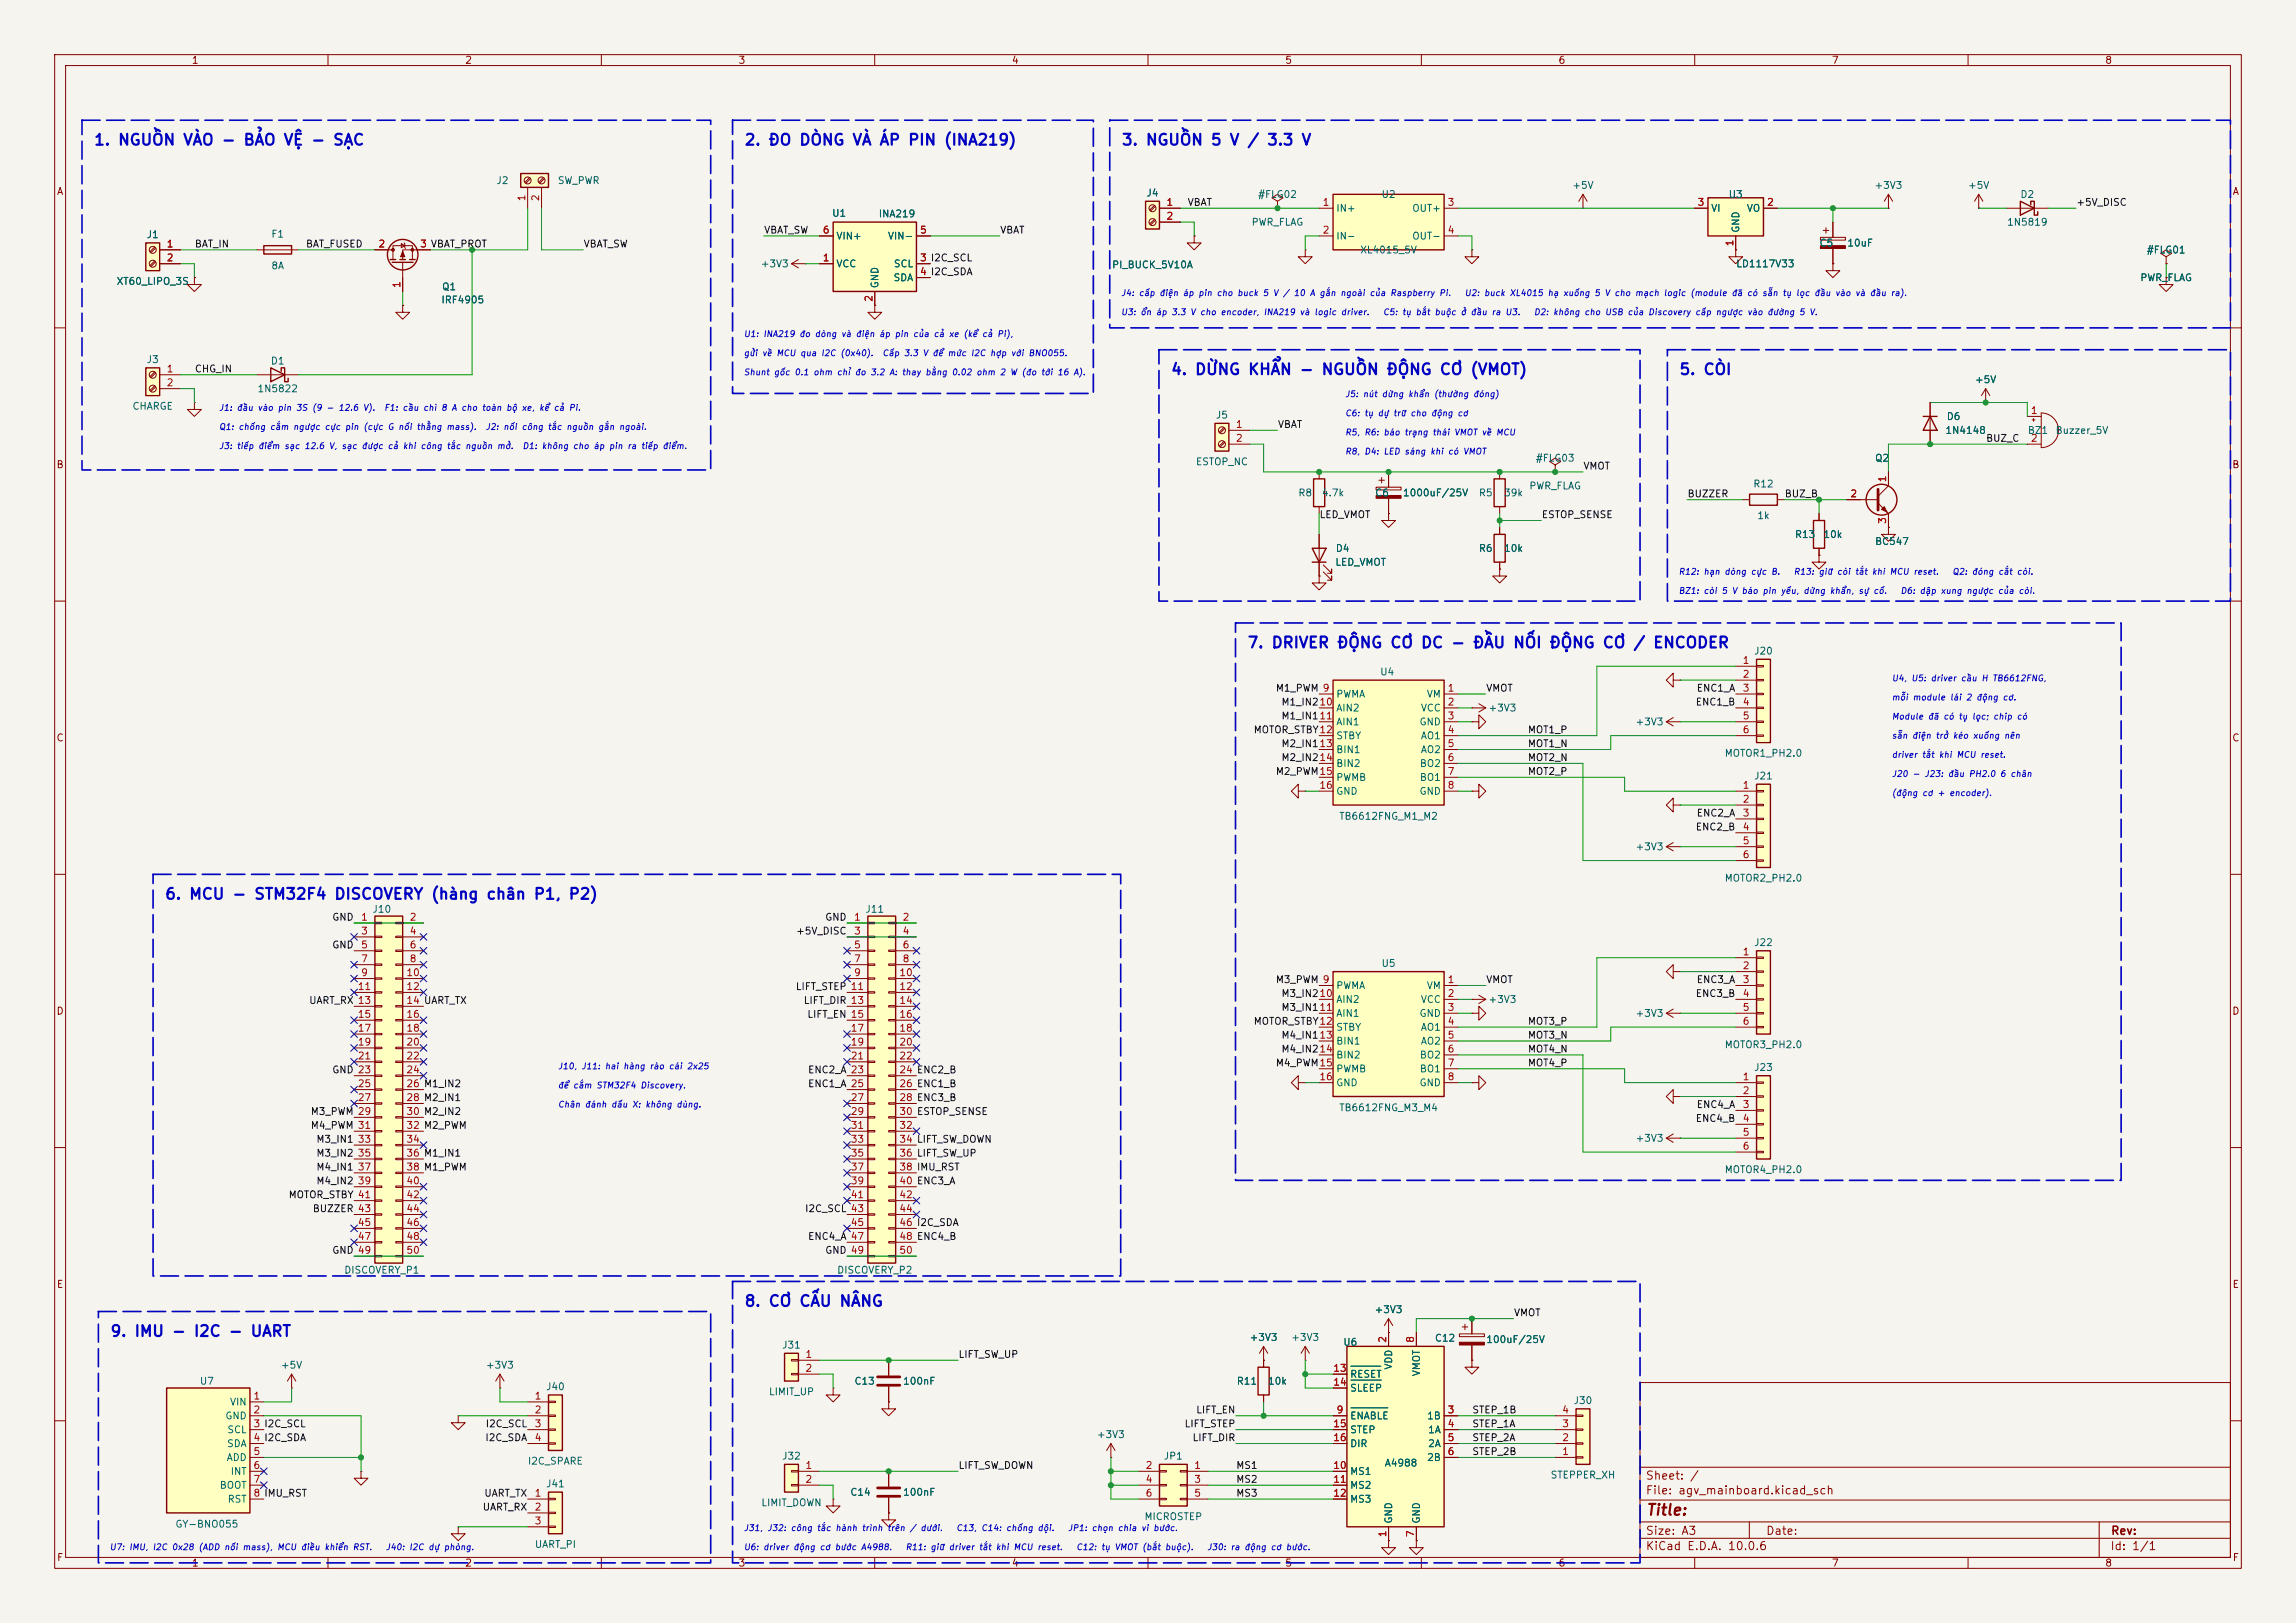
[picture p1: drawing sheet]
<svg xmlns="http://www.w3.org/2000/svg" width="420mm" height="297mm" viewBox="0 0 420 297" stroke-linecap="round" stroke-linejoin="round" font-family="sans-serif">
<defs><g id="words">
<g font-size="2" fill="#0000c2">
<text x="17.1" y="27.1">1. NGUỒN VÀO - BẢO VỆ - SẠC</text>
<text x="136.1" y="27.1">2. ĐO DÒNG VÀ ÁP PIN (INA219)</text>
<text x="205.1" y="27.1">3. NGUỒN 5 V / 3.3 V</text>
<text x="214.1" y="69.1">4. DỪNG KHẨN - NGUỒN ĐỘNG CƠ (VMOT)</text>
<text x="307.1" y="69.1">5. CÒI</text>
<text x="228.1" y="119.1">7. DRIVER ĐỘNG CƠ DC - ĐẦU NỐI ĐỘNG CƠ / ENCODER</text>
<text x="30.1" y="165.1">6. MCU - STM32F4 DISCOVERY (hàng chân P1, P2)</text>
<text x="136.1" y="239.6">8. CƠ CẤU NÂNG</text>
<text x="20.1" y="245.1">9. IMU - I2C - UART</text>
</g>
<text font-size="2" fill="#840000" x="301" y="277.8">Title:</text>
<g font-size="1.5" fill="#840000">
<text x="300.9" y="273.8">File: agv_mainboard.kicad_sch</text>
<text x="300.9" y="271.1">Sheet: /</text>
<text x="300.9" y="281.2">Size: A3</text>
<text x="322.9" y="281.2">Date:</text>
<text x="386" y="281.2">Rev:</text>
<text x="300.9" y="284">KiCad E.D.A. 10.0.6</text>
<text x="385.9" y="284">Id: 1/1</text>
</g>
<g font-size="1.3" fill="#840000">
<text x="35" y="12">1</text>
<text x="85" y="12">2</text>
<text x="135" y="12">3</text>
<text x="185" y="12">4</text>
<text x="235" y="12">5</text>
<text x="285" y="12">6</text>
<text x="335" y="12">7</text>
<text x="385" y="12">8</text>
<text x="10.3" y="36">A</text>
<text x="408.3" y="36">A</text>
<text x="10.2" y="86">B</text>
<text x="408.2" y="86">B</text>
<text x="10.2" y="136">C</text>
<text x="408.2" y="136">C</text>
<text x="10.2" y="186">D</text>
<text x="408.2" y="186">D</text>
<text x="10.3" y="236">E</text>
<text x="408.3" y="236">E</text>
<text x="10.3" y="286">F</text>
<text x="35" y="287">1</text>
<text x="85" y="287">2</text>
<text x="135" y="287">3</text>
<text x="185" y="287">4</text>
<text x="235" y="287">5</text>
<text x="285" y="287">6</text>
<text x="335" y="287">7</text>
<text x="385" y="287">8</text>
<text x="408.3" y="286">F</text>
</g>
<g font-size="1.3" fill="#006464">
<text x="90.7" y="34">J2</text>
<text x="101.9" y="34">SW_PWR</text>
<text x="287.5" y="34.9">+5V</text>
<text x="342.8" y="34.9">+3V3</text>
<text x="359.9" y="34.9">+5V</text>
<text x="152.1" y="40">U1</text>
<text x="160.6" y="40.1">INA219</text>
<text x="209.6" y="36.3">J4</text>
<text x="228.8" y="41.6">PWR_FLAG</text>
<text x="230" y="36.5">#FLG02</text>
<text x="244.3" y="39.1">IN+</text>
<text x="252.6" y="36.5">U2</text>
<text x="258.2" y="39.1">OUT+</text>
<text x="312.9" y="39.1">VI</text>
<text x="316.1" y="36.5">U3</text>
<text x="319.4" y="39.1">VO</text>
<text x="367" y="41.6">1N5819</text>
<text x="369.5" y="36.5">D2</text>
<text x="26.7" y="43.9">J1</text>
<text x="49.5" y="43.8">F1</text>
<text x="152.9" y="44.1">VIN+</text>
<text x="162.3" y="44.1">VIN-</text>
<text x="244.3" y="44.1">IN-</text>
<text x="248.7" y="46.7">XL4015_5V</text>
<text x="258.2" y="44.1">OUT-</text>
<text x="318.5" y="42.7" transform="rotate(-90 318.5 42.7)">GND</text>
<text x="332.7" y="45.4">C5</text>
<text x="337.8" y="45.4">10uF</text>
<text x="392.6" y="46.7">#FLG01</text>
<text x="21.2" y="52.4">XT60_LIPO_3S</text>
<text x="49.5" y="49.6">8A</text>
<text x="80.8" y="53.4">Q1</text>
<text x="139.1" y="49.2">+3V3</text>
<text x="152.9" y="49.2">VCC</text>
<text x="161" y="52.9" transform="rotate(-90 161 52.9)">GND</text>
<text x="163.3" y="51.8">SDA</text>
<text x="163.4" y="49.2">SCL</text>
<text x="203.3" y="49.4">PI_BUCK_5V10A</text>
<text x="317.5" y="49.2">LD1117V33</text>
<text x="391.4" y="51.8">PWR_FLAG</text>
<text x="80.6" y="55.8">IRF4905</text>
<text x="26.7" y="66.7">J3</text>
<text x="49.4" y="67">D1</text>
<text x="361.2" y="70.4">+5V</text>
<text x="24.1" y="75.3">CHARGE</text>
<text x="47" y="72.1">1N5822</text>
<text x="222.3" y="76.9">J5</text>
<text x="356" y="77.2">D6</text>
<text x="355.7" y="79.7">1N4148</text>
<text x="370.8" y="79.7">BZ1</text>
<text x="375.9" y="79.7">Buzzer_5V</text>
<text x="218.6" y="85.4">ESTOP_NC</text>
<text x="279.6" y="89.9">PWR_FLAG</text>
<text x="280.8" y="84.8">#FLG03</text>
<text x="320.6" y="89.5">R12</text>
<text x="342.9" y="84.8">Q2</text>
<text x="237.4" y="91.1">R8</text>
<text x="241.7" y="91.1">4.7k</text>
<text x="251.4" y="91.1">C6</text>
<text x="256.5" y="91.1">1000uF/25V</text>
<text x="270.4" y="91.1">R5</text>
<text x="275" y="91.1">39k</text>
<text x="321.3" y="95.3">1k</text>
<text x="244.2" y="101.3">D4</text>
<text x="270.4" y="101.3">R6</text>
<text x="275" y="101.3">10k</text>
<text x="328.2" y="98.8">R13</text>
<text x="333.4" y="98.8">10k</text>
<text x="342.9" y="100">BC547</text>
<text x="244.1" y="103.8">LED_VMOT</text>
<text x="252.3" y="123.9">U4</text>
<text x="320.8" y="120.1">J20</text>
<text x="244.3" y="128">PWMA</text>
<text x="244.3" y="130.5">AIN2</text>
<text x="259.8" y="130.5">VCC</text>
<text x="260.9" y="128">VM</text>
<text x="272.2" y="130.5">+3V3</text>
<text x="244.3" y="133">AIN1</text>
<text x="244.3" y="135.6">STBY</text>
<text x="259.6" y="133">GND</text>
<text x="259.8" y="135.6">AO1</text>
<text x="299.1" y="133">+3V3</text>
<text x="244.3" y="138.1">BIN1</text>
<text x="244.3" y="140.7">BIN2</text>
<text x="244.3" y="143.2">PWMB</text>
<text x="259.6" y="140.7">BO2</text>
<text x="259.6" y="143.2">BO1</text>
<text x="259.8" y="138.1">AO2</text>
<text x="315.4" y="138.8">MOTOR1_PH2.0</text>
<text x="320.8" y="142.9">J21</text>
<text x="244.3" y="145.7">GND</text>
<text x="259.6" y="145.7">GND</text>
<text x="244.9" y="150.3">TB6612FNG_M1_M2</text>
<text x="299.1" y="155.9">+3V3</text>
<text x="315.4" y="161.6">MOTOR2_PH2.0</text>
<text x="68" y="167.3">J10</text>
<text x="158.2" y="167.3">J11</text>
<text x="320.8" y="173.4">J22</text>
<text x="252.6" y="177.2">U5</text>
<text x="244.3" y="181.3">PWMA</text>
<text x="244.3" y="183.8">AIN2</text>
<text x="259.8" y="183.8">VCC</text>
<text x="260.9" y="181.3">VM</text>
<text x="272.2" y="183.8">+3V3</text>
<text x="244.3" y="186.4">AIN1</text>
<text x="244.3" y="188.9">STBY</text>
<text x="244.3" y="191.5">BIN1</text>
<text x="259.6" y="186.4">GND</text>
<text x="259.8" y="188.9">AO1</text>
<text x="259.8" y="191.5">AO2</text>
<text x="299.1" y="186.4">+3V3</text>
<text x="244.3" y="194">BIN2</text>
<text x="244.3" y="196.5">PWMB</text>
<text x="259.6" y="194">BO2</text>
<text x="259.6" y="196.5">BO1</text>
<text x="315.4" y="192.1">MOTOR3_PH2.0</text>
<text x="320.8" y="196.3">J23</text>
<text x="244.3" y="199.1">GND</text>
<text x="244.9" y="203.7">TB6612FNG_M3_M4</text>
<text x="259.6" y="199.1">GND</text>
<text x="299.1" y="209.2">+3V3</text>
<text x="315.4" y="215">MOTOR4_PH2.0</text>
<text x="62.9" y="233.4">DISCOVERY_P1</text>
<text x="153" y="233.4">DISCOVERY_P2</text>
<text x="228.5" y="245.7">+3V3</text>
<text x="236.1" y="245.7">+3V3</text>
<text x="251.3" y="240.6">+3V3</text>
<text x="262.4" y="245.8">C12</text>
<text x="51.3" y="250.8">+5V</text>
<text x="88.8" y="250.8">+3V3</text>
<text x="143" y="247.1">J31</text>
<text x="245.6" y="246.6">U6</text>
<text x="255" y="250.7" transform="rotate(-90 255 250.7)">VDD</text>
<text x="260" y="252" transform="rotate(-90 260 252)">VMOT</text>
<text x="271.8" y="246.1">100uF/25V</text>
<text x="36.4" y="253.7">U7</text>
<text x="42" y="257.5">VIN</text>
<text x="99.8" y="254.7">J40</text>
<text x="140.5" y="255.6">LIMIT_UP</text>
<text x="156.2" y="253.7">C13</text>
<text x="165.1" y="253.7">100nF</text>
<text x="226.1" y="253.7">R11</text>
<text x="231.8" y="253.7">10k</text>
<text x="246.9" y="252.4">RESET</text>
<text x="246.9" y="255">SLEEP</text>
<text x="287.7" y="257.2">J30</text>
<text x="41.1" y="260">GND</text>
<text x="41.5" y="262.6">SCL</text>
<text x="200.5" y="263.5">+3V3</text>
<text x="246.9" y="260">ENABLE</text>
<text x="246.9" y="262.6">STEP</text>
<text x="260.9" y="260">1B</text>
<text x="261.1" y="262.6">1A</text>
<text x="41.4" y="267.7">ADD</text>
<text x="41.4" y="265.1">SDA</text>
<text x="96.5" y="268.3">I2C_SPARE</text>
<text x="143" y="267.4">J32</text>
<text x="212.8" y="267.4">JP1</text>
<text x="246.9" y="265.1">DIR</text>
<text x="253.2" y="268.7">A4988</text>
<text x="260.9" y="267.7">2B</text>
<text x="261.1" y="265.1">2A</text>
<text x="40.1" y="272.7">BOOT</text>
<text x="41.5" y="275.3">RST</text>
<text x="42.1" y="270.2">INT</text>
<text x="99.8" y="272.5">J41</text>
<text x="139.1" y="275.9">LIMIT_DOWN</text>
<text x="155.4" y="274">C14</text>
<text x="165.1" y="274">100nF</text>
<text x="246.9" y="270.2">MS1</text>
<text x="246.9" y="272.7">MS2</text>
<text x="246.9" y="275.3">MS3</text>
<text x="283.5" y="270.9">STEPPER_XH</text>
<text x="32" y="279.9">GY-BNO055</text>
<text x="209.2" y="278.5">MICROSTEP</text>
<text x="255" y="278.9" transform="rotate(-90 255 278.9)">GND</text>
<text x="260" y="278.9" transform="rotate(-90 260 278.9)">GND</text>
<text x="97.7" y="283.6">UART_PI</text>
</g>
<g font-size="1.3" fill="#a90000">
<text x="96.4" y="36.9" transform="rotate(-90 96.4 36.9)">1</text>
<text x="98.9" y="36.9" transform="rotate(-90 98.9 36.9)">2</text>
<text x="213.3" y="38">1</text>
<text x="213.3" y="40.5">2</text>
<text x="241.8" y="38">1</text>
<text x="264.7" y="38">3</text>
<text x="310.4" y="38">3</text>
<text x="323.1" y="38">2</text>
<text x="30.4" y="45.6">1</text>
<text x="69.1" y="45.6">2</text>
<text x="76.7" y="45.6">3 VBAT_PROT</text>
<text x="76.7" y="45.6">3</text>
<text x="150.4" y="43">6</text>
<text x="168.2" y="43">5</text>
<text x="241.8" y="43">2</text>
<text x="264.7" y="43">4</text>
<text x="317.4" y="45.2" transform="rotate(-90 317.4 45.2)">1</text>
<text x="30.4" y="48.1">2</text>
<text x="73.5" y="52.8" transform="rotate(-90 73.5 52.8)">1</text>
<text x="150.4" y="48.1">1</text>
<text x="168.2" y="48.1">3 I2C_SCL</text>
<text x="168.2" y="50.7">4 I2C_SDA</text>
<text x="168.2" y="48.1">3</text>
<text x="168.2" y="50.7">4</text>
<text x="159.9" y="55.3" transform="rotate(-90 159.9 55.3)">2</text>
<text x="30.4" y="68.4">1</text>
<text x="30.4" y="71">2</text>
<text x="371.4" y="76.1">1</text>
<text x="226" y="78.6">1</text>
<text x="226" y="81.1">2</text>
<text x="371.4" y="81.1">2</text>
<text x="345.3" y="88.4" transform="rotate(-90 345.3 88.4)">1</text>
<text x="338.4" y="91.3">2</text>
<text x="345.3" y="96" transform="rotate(-90 345.3 96)">3</text>
<text x="318.7" y="121.8">1</text>
<text x="318.7" y="124.3">2</text>
<text x="264.7" y="126.9">1</text>
<text x="264.7" y="129.4">2</text>
<text x="264.7" y="131.9">3</text>
<text x="318.7" y="126.9">3</text>
<text x="318.7" y="129.4">4</text>
<text x="318.7" y="131.9">5</text>
<text x="264.7" y="134.5">4</text>
<text x="264.7" y="137">5</text>
<text x="318.7" y="134.5">6</text>
<text x="264.7" y="139.6">6</text>
<text x="264.7" y="142.1">7</text>
<text x="241.2" y="144.6">16</text>
<text x="264.7" y="144.6">8</text>
<text x="318.7" y="144.6">1</text>
<text x="318.7" y="147.2">2</text>
<text x="318.7" y="149.7">3</text>
<text x="318.7" y="152.3">4</text>
<text x="318.7" y="154.8">5</text>
<text x="318.7" y="157.3">6</text>
<text x="65.9" y="168.8">1</text>
<text x="65.9" y="171.3">3</text>
<text x="65.9" y="173.9">5</text>
<text x="74.8" y="168.8">2</text>
<text x="74.8" y="171.3">4</text>
<text x="74.8" y="173.9">6</text>
<text x="156.1" y="168.8">1</text>
<text x="156.1" y="171.3">3</text>
<text x="156.1" y="173.9">5</text>
<text x="165" y="168.8">2</text>
<text x="165" y="171.3">4</text>
<text x="165" y="173.9">6</text>
<text x="65.9" y="176.4">7</text>
<text x="65.9" y="178.9">9</text>
<text x="74.2" y="178.9">10</text>
<text x="74.8" y="176.4">8</text>
<text x="156.1" y="176.4">7</text>
<text x="156.1" y="178.9">9</text>
<text x="164.4" y="178.9">10</text>
<text x="165" y="176.4">8</text>
<text x="318.7" y="175.1">1</text>
<text x="318.7" y="177.7">2</text>
<text x="65.3" y="181.5">11</text>
<text x="74.2" y="181.5">12</text>
<text x="74.2" y="184">14 UART_TX</text>
<text x="164.4" y="181.5">12</text>
<text x="164.4" y="184">14</text>
<text x="264.7" y="180.2">1</text>
<text x="264.7" y="182.7">2</text>
<text x="264.7" y="185.3">3</text>
<text x="318.7" y="180.2">3</text>
<text x="318.7" y="182.7">4</text>
<text x="318.7" y="185.3">5</text>
<text x="65.3" y="186.6">15</text>
<text x="65.3" y="189.1">17</text>
<text x="65.3" y="191.6">19</text>
<text x="74.2" y="186.6">16</text>
<text x="74.2" y="189.1">18</text>
<text x="74.2" y="191.6">20</text>
<text x="155.5" y="189.1">17</text>
<text x="155.5" y="191.6">19</text>
<text x="164.4" y="186.6">16</text>
<text x="164.4" y="189.1">18</text>
<text x="164.4" y="191.6">20</text>
<text x="264.7" y="187.8">4</text>
<text x="264.7" y="190.4">5</text>
<text x="318.7" y="187.8">6</text>
<text x="65.3" y="194.2">21</text>
<text x="74.2" y="194.2">22</text>
<text x="74.2" y="196.7">24</text>
<text x="155.5" y="194.2">21</text>
<text x="164.4" y="194.2">22</text>
<text x="164.4" y="196.7">24 ENC2_B</text>
<text x="241.2" y="198">16</text>
<text x="264.7" y="192.9">6</text>
<text x="264.7" y="195.4">7</text>
<text x="264.7" y="198">8</text>
<text x="318.7" y="198">1</text>
<text x="65.3" y="199.3">25</text>
<text x="65.3" y="201.8">27</text>
<text x="74.2" y="199.3">26 M1_IN2</text>
<text x="74.2" y="201.8">28 M2_IN1</text>
<text x="155.5" y="201.8">27</text>
<text x="164.4" y="199.3">26 ENC1_B</text>
<text x="164.4" y="201.8">28 ENC3_B</text>
<text x="318.7" y="200.5">2</text>
<text x="318.7" y="203.1">3</text>
<text x="65.3" y="209.4">33</text>
<text x="74.2" y="204.3">30 M2_IN2</text>
<text x="74.2" y="206.9">32 M2_PWM</text>
<text x="74.2" y="209.4">34</text>
<text x="155.5" y="204.3">29</text>
<text x="155.5" y="206.9">31</text>
<text x="155.5" y="209.4">33</text>
<text x="164.4" y="204.3">30 ESTOP_SENSE</text>
<text x="164.4" y="206.9">32</text>
<text x="164.4" y="209.4">34 LIFT_SW_DOWN</text>
<text x="318.7" y="205.6">4</text>
<text x="318.7" y="208.1">5</text>
<text x="65.3" y="212">35</text>
<text x="65.3" y="214.5">37</text>
<text x="74.2" y="212">36 M1_IN1</text>
<text x="74.2" y="214.5">38 M1_PWM</text>
<text x="155.5" y="212">35</text>
<text x="155.5" y="214.5">37</text>
<text x="164.4" y="212">36 LIFT_SW_UP</text>
<text x="164.4" y="214.5">38 IMU_RST</text>
<text x="318.7" y="210.7">6</text>
<text x="65.3" y="217">39</text>
<text x="74.2" y="217">40</text>
<text x="74.2" y="219.6">42</text>
<text x="155.5" y="217">39</text>
<text x="155.5" y="219.6">41</text>
<text x="164.4" y="217">40 ENC3_A</text>
<text x="164.4" y="219.6">42</text>
<text x="65.3" y="224.7">45</text>
<text x="65.3" y="227.2">47</text>
<text x="74.2" y="222.1">44</text>
<text x="74.2" y="224.7">46</text>
<text x="74.2" y="227.2">48</text>
<text x="155.5" y="224.7">45</text>
<text x="164.4" y="222.1">44</text>
<text x="164.4" y="224.7">46 I2C_SDA</text>
<text x="164.4" y="227.2">48 ENC4_B</text>
<text x="74.2" y="229.7">50</text>
<text x="164.4" y="229.7">50</text>
<text x="253.9" y="245.8" transform="rotate(-90 253.9 245.8)">2</text>
<text x="258.9" y="245.8" transform="rotate(-90 258.9 245.8)">8</text>
<text x="147.2" y="248.8">1</text>
<text x="147.2" y="251.3">2</text>
<text x="243.8" y="251.3">13</text>
<text x="46.3" y="256.4">1</text>
<text x="97.7" y="256.4">1</text>
<text x="243.8" y="253.9">14</text>
<text x="46.3" y="258.9">2</text>
<text x="46.3" y="261.5">3 I2C_SCL</text>
<text x="97.7" y="258.9">2</text>
<text x="97.7" y="261.5">3</text>
<text x="243.8" y="261.5">15</text>
<text x="244.4" y="258.9">9</text>
<text x="264.7" y="258.9">3</text>
<text x="264.7" y="261.5">4</text>
<text x="285.7" y="261.5">3</text>
<text x="285.7" y="258.9">4</text>
<text x="46.3" y="264">4 I2C_SDA</text>
<text x="46.3" y="266.6">5</text>
<text x="46.3" y="269.1">6</text>
<text x="97.7" y="264">4</text>
<text x="147.2" y="269.1">1</text>
<text x="209.5" y="269.1">2</text>
<text x="218.3" y="269.1">1</text>
<text x="243.8" y="269.1">10</text>
<text x="243.8" y="264">16</text>
<text x="264.7" y="264">5</text>
<text x="264.7" y="266.6">6</text>
<text x="285.7" y="266.6">1</text>
<text x="285.7" y="264">2</text>
<text x="46.3" y="271.6">7</text>
<text x="46.3" y="274.2">8 IMU_RST</text>
<text x="97.7" y="274.2">1</text>
<text x="147.2" y="271.6">2</text>
<text x="209.5" y="271.6">4</text>
<text x="209.5" y="274.2">6</text>
<text x="218.3" y="271.6">3</text>
<text x="218.3" y="274.2">5</text>
<text x="243.8" y="271.6">11</text>
<text x="243.8" y="274.2">12</text>
<text x="97.7" y="276.7">2</text>
<text x="97.7" y="279.3">3</text>
<text x="253.9" y="281.4" transform="rotate(-90 253.9 281.4)">1</text>
<text x="258.9" y="281.4" transform="rotate(-90 258.9 281.4)">7</text>
</g>
<g font-size="1.3" fill="#0f0f0f">
<text x="217.1" y="38">VBAT</text>
<text x="379.7" y="38">+5V_DISC</text>
<text x="35.5" y="45.6">BAT_IN</text>
<text x="55.9" y="45.6">BAT_FUSED</text>
<text x="106.7" y="45.6">VBAT_SW</text>
<text x="139.7" y="43.1">VBAT_SW</text>
<text x="182.9" y="43.1">VBAT</text>
<text x="35.5" y="68.5">CHG_IN</text>
<text x="233.7" y="78.6">VBAT</text>
<text x="363.2" y="81.2">BUZ_C</text>
<text x="289.5" y="86.2">VMOT</text>
<text x="241.3" y="95.1">LED_VMOT</text>
<text x="281.9" y="95.1">ESTOP_SENSE</text>
<text x="308.6" y="91.3">BUZZER</text>
<text x="326.4" y="91.3">BUZ_B</text>
<text x="233.3" y="126.9">M1_PWM 9</text>
<text x="234.3" y="129.4">M1_IN210</text>
<text x="234.3" y="132">M1_IN111</text>
<text x="271.8" y="126.9">VMOT</text>
<text x="310.1" y="129.4">ENC1_B</text>
<text x="310.3" y="126.9">ENC1_A</text>
<text x="229.2" y="134.5">MOTOR_STBY12</text>
<text x="234.3" y="137">M2_IN113</text>
<text x="279.4" y="134.5">MOT1_P</text>
<text x="279.4" y="137">MOT1_N</text>
<text x="233.3" y="142.1">M2_PWM15</text>
<text x="234.3" y="139.6">M2_IN214</text>
<text x="279.4" y="139.6">MOT2_N</text>
<text x="279.4" y="142.1">MOT2_P</text>
<text x="310.3" y="149.7">ENC2_A</text>
<text x="310.1" y="152.3">ENC2_B</text>
<text x="60.7" y="173.9">GND</text>
<text x="60.7" y="168.8">GND</text>
<text x="145.5" y="171.3">+5V_DISC</text>
<text x="150.8" y="168.8">GND</text>
<text x="56.4" y="184">UART_RX 13</text>
<text x="145.5" y="181.5">LIFT_STEP 11</text>
<text x="146.9" y="184">LIFT_DIR 13</text>
<text x="233.3" y="180.2">M3_PWM 9</text>
<text x="234.3" y="185.3">M3_IN111</text>
<text x="234.3" y="182.8">M3_IN210</text>
<text x="271.8" y="180.2">VMOT</text>
<text x="310.1" y="182.8">ENC3_B</text>
<text x="310.3" y="180.2">ENC3_A</text>
<text x="147.6" y="186.6">LIFT_EN 15</text>
<text x="229.2" y="187.8">MOTOR_STBY12</text>
<text x="234.3" y="190.4">M4_IN113</text>
<text x="279.4" y="190.4">MOT3_N</text>
<text x="279.4" y="187.8">MOT3_P</text>
<text x="60.7" y="196.7">GND 23</text>
<text x="147.7" y="196.7">ENC2_A 23</text>
<text x="233.3" y="195.5">M4_PWM15</text>
<text x="234.3" y="192.9">M4_IN214</text>
<text x="279.4" y="195.5">MOT4_P</text>
<text x="279.4" y="192.9">MOT4_N</text>
<text x="147.7" y="199.3">ENC1_A 25</text>
<text x="310.3" y="203.1">ENC4_A</text>
<text x="56.7" y="206.9">M4_PWM 31</text>
<text x="56.7" y="204.3">M3_PWM 29</text>
<text x="57.8" y="209.4">M3_IN1</text>
<text x="310.1" y="205.6">ENC4_B</text>
<text x="57.8" y="214.5">M4_IN1</text>
<text x="57.8" y="212">M3_IN2</text>
<text x="52.7" y="219.6">MOTOR_STBY 41</text>
<text x="57.8" y="217">M4_IN2</text>
<text x="57.1" y="222.1">BUZZER 43</text>
<text x="147.2" y="222.1">I2C_SCL 43</text>
<text x="147.7" y="227.2">ENC4_A 47</text>
<text x="60.7" y="229.7">GND 49</text>
<text x="150.8" y="229.7">GND 49</text>
<text x="276.8" y="241.2">VMOT</text>
<text x="175.2" y="248.8">LIFT_SW_UP</text>
<text x="88.7" y="261.5">I2C_SCL</text>
<text x="216.6" y="261.5">LIFT_STEP</text>
<text x="218.7" y="259">LIFT_EN</text>
<text x="269.2" y="261.5">STEP_1A</text>
<text x="269.2" y="259">STEP_1B</text>
<text x="88.7" y="264">I2C_SDA</text>
<text x="175.2" y="269.1">LIFT_SW_DOWN</text>
<text x="218" y="264">LIFT_DIR</text>
<text x="226" y="269.1">MS1</text>
<text x="269.2" y="266.6">STEP_2B</text>
<text x="269.2" y="264">STEP_2A</text>
<text x="88.5" y="274.2">UART_TX</text>
<text x="226" y="274.2">MS3</text>
<text x="226" y="271.7">MS2</text>
<text x="88.2" y="276.7">UART_RX</text>
</g>
<g font-size="1.1" fill="#0000c2">
<text x="204.9" y="57.9">U3: ổn áp 3.3 V cho encoder,</text>
<text x="204.9" y="54.4">J4: cấp điện áp pin cho buck 5 V / 10 A gắn ngoài của Raspberry Pi.</text>
<text x="231" y="57.9">INA219 và logic driver.</text>
<text x="252.9" y="57.9">C5: tụ bắt buộc ở đầu ra U3.</text>
<text x="267.8" y="54.4">U2: buck XL4015 hạ xuống 5 V cho mạch logic (module đã có sẵn tụ lọc đầu vào và đầu ra).</text>
<text x="280.5" y="57.9">D2: không cho USB của Discovery cấp ngược vào đường 5 V.</text>
<text x="135.9" y="61.9">U1: INA219 đo dòng và điện áp pin của cả xe (kể cả Pi),</text>
<text x="135.9" y="65.4">gửi về MCU qua I2C (0x40).</text>
<text x="161.3" y="65.4">Cấp 3.3 V để mức I2C hợp với BNO055.</text>
<text x="135.9" y="68.9">Shunt gốc 0.1 ohm chỉ đo 3.2 A: thay bằng 0.02 ohm 2 W (đo tới 16 A).</text>
<text x="39.9" y="75.4">J1: đầu vào pin 3S (9 - 12.6 V).</text>
<text x="70.2" y="75.4">F1: cầu chì 8 A cho toàn bộ xe,</text>
<text x="98.5" y="75.4">kể cả Pi.</text>
<text x="245.9" y="76.4">C6: tụ dự trữ cho động cơ</text>
<text x="245.9" y="72.9">J5: nút dừng khẩn (thường đóng)</text>
<text x="39.9" y="78.9">Q1: chống cắm ngược cực pin (cực G nối thẳng mass).</text>
<text x="39.9" y="82.4">J3: tiếp điểm sạc 12.6 V,</text>
<text x="62.4" y="82.4">sạc được cả khi công tắc nguồn mở.</text>
<text x="88.7" y="78.9">J2: nối công tắc nguồn gắn ngoài.</text>
<text x="95.5" y="82.4">D1: không cho áp pin ra tiếp điểm.</text>
<text x="245.9" y="83.4">R8,</text>
<text x="245.9" y="79.9">R5,</text>
<text x="249.5" y="83.4">D4: LED sáng khi có VMOT</text>
<text x="249.5" y="79.9">R6: báo trạng thái VMOT về MCU</text>
<text x="306.9" y="105.4">R12: hạn dòng cực B.</text>
<text x="328" y="105.4">R13: giữ còi tắt khi MCU reset.</text>
<text x="357" y="105.4">Q2: đóng cắt còi.</text>
<text x="306.9" y="108.9">BZ1: còi 5 V báo pin yếu,</text>
<text x="329.8" y="108.9">dừng khẩn,</text>
<text x="339.8" y="108.9">sự cố.</text>
<text x="347.5" y="108.9">D6: dập xung ngược của còi.</text>
<text x="345.9" y="124.9">U4,</text>
<text x="349.5" y="124.9">U5: driver cầu H TB6612FNG,</text>
<text x="345.9" y="131.9">Module đã có tụ lọc; chip có</text>
<text x="345.9" y="128.4">mỗi module lái 2 động cơ.</text>
<text x="345.9" y="135.4">sẵn điện trở kéo xuống nên</text>
<text x="345.9" y="138.9">driver tắt khi MCU reset.</text>
<text x="345.9" y="142.4">J20 - J23: đầu PH2.0 6 chân</text>
<text x="345.9" y="145.9">(động cơ + encoder).</text>
<text x="101.9" y="195.9">J10,</text>
<text x="106.2" y="195.9">J11: hai hàng rào cái 2x25</text>
<text x="101.9" y="199.4">để cắm STM32F4 Discovery.</text>
<text x="101.9" y="202.9">Chân đánh dấu X: không dùng.</text>
<text x="135.9" y="280.4">J31,</text>
<text x="140.2" y="280.4">J32: công tắc hành trình trên / dưới.</text>
<text x="174.8" y="280.4">C13,</text>
<text x="179.4" y="280.4">C14: chống dội.</text>
<text x="195.2" y="280.4">JP1: chọn chia vi bước.</text>
<text x="19.9" y="283.9">U7: IMU,</text>
<text x="27.8" y="283.9">I2C 0x28 (ADD nối mass),</text>
<text x="50.6" y="283.9">MCU điều khiển RST.</text>
<text x="70.4" y="283.9">J40: I2C dự phòng.</text>
<text x="135.9" y="283.9">U6: driver động cơ bước A4988.</text>
<text x="165.5" y="283.9">R11: giữ driver tắt khi MCU reset.</text>
<text x="196.8" y="283.9">C12: tụ VMOT (bắt buộc).</text>
<text x="220.7" y="283.9">J30: ra động cơ bước.</text>
</g>
</g></defs>
<path d="M0 0h420v297h-420z" fill="#f5f4ef" stroke="#f5f4ef" stroke-width=".18"/>
<g fill="none" stroke="#840000" stroke-width=".18">
<path d="M10 10h400v277h-400zM12 12h396v273h-396zM60 10v2M110 10v2M160 10v2M210 10v2M260 10v2M310 10v2M360 10v2M35.6 50.8v1.3h1.2l-1.2 1.2-1.3-1.2h1.3M35.6 50.8h.1M10 60h2"/>
<path d="M35.6 73.7v1.2h1.2l-1.2 1.3-1.3-1.3h1.3M35.6 73.7h.1M408 60h2M10 110h2M408 110h2M10 160h2M269.2 144.8h1.3v-1.3l1.3 1.3-1.3 1.3v-1.3M269.2 144.8h.1M408 160h2M10 210h2M408 210h2M300 253h108v32h-108z"/>
<path d="M10 260h2M300 278.5h108M300 274.5h108M300 268.5h108M320 278.5v3M384 278.5v6.5M408 260h2M60 285v2M110 285v2M160 285v2M210 285v2M260 285v2"/>
<path d="M300 281.5h108M310 285v2M360 285v2"/>
</g>
<path d="M321.3 120.7h2.5v15.2h-2.5z" fill="#ffffc2"/>
<path d="M369.6 36.8l2.5 1.3-2.5 1.3zM371.5 37.5v-.7h.6v2.6h.6v-.7M321.3 120.7h2.5v15.2h-2.5z" fill="none" stroke="#840000" stroke-width=".25"/>
<g fill="none" stroke="#840000" stroke-width=".18">
<path d="M289.6 38.1h.1M289.6 35.6l-.8 1.2M289.6 35.6l.7 1.2M289.6 35.6v2.5M345.4 38.1h.1M345.4 35.6l-.7 1.2M345.4 35.6l.8 1.2M345.4 35.6v2.5M361.9 38.1h.1M361.9 35.6l-.7 1.2M361.9 35.6l.8 1.2M361.9 35.6v2.5"/>
<path d="M367 38.1h7.6M396.2 50.8v1.3h1.3l-1.3 1.2-1.2-1.2h1.2M396.2 50.8h.1M306.1 124.5v-1.3l-1.3 1.3 1.3 1.2v-1.2h1.2M307.3 124.5h.1M317.5 121.9h3.8M317.5 124.5h3.8M317.5 127h3.8M317.5 129.5h3.8M317.5 132.1h3.8M317.5 134.6h3.8M321.3 121.8h1.3v.2h-1.3z"/>
<path d="M321.3 124.3h1.3v.3h-1.3zM321.3 126.9h1.3v.2h-1.3zM321.3 129.4h1.3v.3h-1.3zM321.3 132h1.3v.2h-1.3zM321.3 134.5h1.3v.2h-1.3z"/>
</g>
<path d="M312.4 36.2h10.2v7h-10.2z" fill="#ffffc2"/>
<path d="M312.4 36.2h10.2v7h-10.2zM49.5 67.3l2.6 1.3-2.6 1.3zM51.4 67.9v-.6h.7v2.6h.6v-.7" fill="none" stroke="#840000" stroke-width=".25"/>
<path d="M309.9 38.1h2.5M322.6 38.1h2.5M317.5 45.7v1.3h1.3l-1.3 1.3-1.3-1.3h1.3M317.5 45.7h.1M317.5 43.2v2.5M335.3 48.3v1.2h1.2l-1.2 1.3-1.3-1.3h1.3M335.3 48.3h.1M47 68.6h7.6M304.8 132.1l1.3 .7M304.8 132.1h2.5M306.1 131.3l-1.3 .8M307.3 132.1h.1" fill="none" stroke="#840000" stroke-width=".18"/>
<path d="M321.3 196.9h2.5v15.2h-2.5z" fill="#ffffc2"/>
<path d="M321.3 196.9h2.5v15.2h-2.5z" fill="none" stroke="#840000" stroke-width=".25"/>
<path d="M317.5 198.1h3.8M321.3 198h1.3v.2h-1.3zM317.5 200.7h3.8M317.5 203.2h3.8M317.5 205.7h3.8M317.5 208.3h3.8M317.5 210.8h3.8M321.3 200.5h1.3v.3h-1.3zM321.3 203.1h1.3v.2h-1.3zM321.3 205.6h1.3v.3h-1.3zM321.3 208.2h1.3v.2h-1.3zM321.3 210.7h1.3v.2h-1.3z" fill="none" stroke="#840000" stroke-width=".18"/>
<path d="M26.7 67.3h2.5v5.1h-2.5z" fill="#ffffc2"/>
<path d="M26.7 67.3h2.5v5.1h-2.5z" fill="none" stroke="#840000" stroke-width=".25"/>
<g fill="none" stroke="#840000" stroke-width=".18">
<path d="M28.3 68.1l-.9 .8M28.3 70.6l-.9 .9M28.5 68.2l-.9 .9M28.5 70.8l-.9 .8M29.2 68.6h3.8M29.2 71.1h3.8M363.2 73.7h.1M363.2 71.1l-.7 1.3M363.2 71.1l.8 1.3M363.2 71.1v2.6M370.8 76.2h2.6M371.7 76.8h.5"/>
<path d="M372 76.6v.5M373.4 75.6a3.2 3.2 0 0 1 3.1 3.1 3.2 3.2 0 0 1-3.1 3.2zM345.4 96.5v1.3h1.3l-1.3 1.3-1.2-1.3h1.2M345.4 96.5h.1M370.8 81.3h2.6"/>
<circle cx="27.9" cy="71.1" r=".63"/>
<circle cx="27.9" cy="68.6" r=".63"/>
</g>
<path d="M158.7 167.6h5.1v63.5h-5.1z" fill="#ffffc2"/>
<path d="M158.7 167.6h5.1v63.5h-5.1z" fill="none" stroke="#840000" stroke-width=".25"/>
<g fill="none" stroke="#840000" stroke-width=".18">
<path d="M269.2 132.1h1.3v-1.3l1.3 1.3-1.3 1.3v-1.3M269.2 132.1h.1M237.5 144.8v-1.3l-1.3 1.3 1.3 1.3v-1.3h1.3M238.8 144.8h.1M154.9 168.9h3.8M154.9 171.5h3.8M154.9 174h3.8M154.9 176.5h3.8M154.9 179.1h3.8M158.7 168.8h1.3v.2h-1.3zM158.7 171.3h1.3v.3h-1.3zM158.7 173.9h1.3v.2h-1.3z"/>
<path d="M158.7 176.4h1.3v.3h-1.3zM158.7 178.9h1.3v.3h-1.3zM162.6 168.8h1.2v.2h-1.2zM162.6 171.3h1.2v.3h-1.2zM162.6 173.9h1.2v.2h-1.2zM162.6 176.4h1.2v.3h-1.2zM162.6 178.9h1.2v.3h-1.2zM163.8 168.9h3.8M163.8 171.5h3.8M163.8 174h3.8M163.8 176.5h3.8M163.8 179.1h3.8"/>
<path d="M154.9 181.6h3.8M154.9 184.2h3.8M154.9 186.7h3.8M154.9 189.2h3.8M154.9 191.8h3.8M154.9 194.3h3.8M154.9 196.9h3.8M154.9 199.4h3.8M158.7 181.5h1.3v.2h-1.3zM158.7 184h1.3v.3h-1.3zM158.7 186.6h1.3v.2h-1.3zM158.7 189.1h1.3v.3h-1.3z"/>
<path d="M158.7 191.6h1.3v.3h-1.3zM158.7 194.2h1.3v.2h-1.3zM158.7 196.7h1.3v.3h-1.3zM158.7 199.3h1.3v.2h-1.3zM162.6 181.5h1.2v.2h-1.2zM162.6 184h1.2v.3h-1.2zM162.6 186.6h1.2v.2h-1.2zM162.6 189.1h1.2v.3h-1.2zM162.6 191.6h1.2v.3h-1.2zM162.6 194.2h1.2v.2h-1.2zM162.6 196.7h1.2v.3h-1.2zM162.6 199.3h1.2v.2h-1.2z"/>
<path d="M163.8 181.6h3.8M163.8 184.2h3.8M163.8 186.7h3.8M163.8 189.2h3.8M163.8 191.8h3.8M163.8 194.3h3.8M163.8 196.9h3.8M163.8 199.4h3.8M269.2 198.1h1.3v-1.2l1.3 1.2-1.3 1.3v-1.3M269.2 198.1h.1M154.9 201.9h3.8M154.9 204.5h3.8"/>
<path d="M154.9 207h3.8M154.9 209.6h3.8M154.9 212.1h3.8M154.9 214.6h3.8M154.9 217.2h3.8M154.9 219.7h3.8M158.7 201.8h1.3v.3h-1.3zM158.7 204.3h1.3v.3h-1.3zM158.7 206.9h1.3v.2h-1.3zM158.7 209.4h1.3v.3h-1.3zM158.7 212h1.3v.2h-1.3zM158.7 214.5h1.3v.3h-1.3z"/>
<path d="M158.7 217h1.3v.3h-1.3zM158.7 219.6h1.3v.2h-1.3zM162.6 201.8h1.2v.3h-1.2zM162.6 204.3h1.2v.3h-1.2zM162.6 206.9h1.2v.2h-1.2zM162.6 209.4h1.2v.3h-1.2zM162.6 212h1.2v.2h-1.2zM162.6 214.5h1.2v.3h-1.2zM162.6 217h1.2v.3h-1.2zM162.6 219.6h1.2v.2h-1.2zM163.8 201.9h3.8M163.8 204.5h3.8"/>
<path d="M163.8 207h3.8M163.8 209.6h3.8M163.8 212.1h3.8M163.8 214.6h3.8M163.8 217.2h3.8M163.8 219.7h3.8M154.9 222.2h3.8M154.9 224.8h3.8M154.9 227.3h3.8M154.9 229.9h3.8M158.7 222.1h1.3v.3h-1.3zM158.7 224.7h1.3v.2h-1.3z"/>
<path d="M158.7 227.2h1.3v.3h-1.3zM158.7 229.7h1.3v.3h-1.3zM162.6 222.1h1.2v.3h-1.2zM162.6 224.7h1.2v.2h-1.2zM162.6 227.2h1.2v.3h-1.2zM162.6 229.7h1.2v.3h-1.2zM163.8 222.2h3.8M163.8 224.8h3.8M163.8 227.3h3.8M163.8 229.9h3.8"/>
</g>
<path d="M209.5 36.8h2.6v5.1h-2.6z" fill="#ffffc2"/>
<path d="M209.5 36.8h2.6v5.1h-2.6z" fill="none" stroke="#840000" stroke-width=".25"/>
<g fill="none" stroke="#840000" stroke-width=".18">
<path d="M211.2 37.6l-.9 .8M211.4 37.8l-.9 .8M212.1 38.1h3.8M211.2 40.1l-.9 .9M211.4 40.3l-.9 .8M212.1 40.6h3.8M396.2 47l1.1-.6-1.1-.7-1 .7 1 .6v1.3M396.2 48.3h.1M237.5 198.1v-1.2l-1.3 1.2 1.3 1.3v-1.3h1.3M238.8 198.1h.1M269.2 185.4h1.3v-1.2l1.3 1.2-1.3 1.3v-1.3M269.2 185.4h.1"/>
<circle cx="210.8" cy="38.1" r=".63"/>
<circle cx="210.8" cy="40.6" r=".63"/>
</g>
<path d="M321.3 143.5h2.5v15.3h-2.5z" fill="#ffffc2"/>
<g fill="none" stroke="#840000" stroke-width=".25">
<path d="M351.8 76.2h2.5M353.1 76.2l1.2 2.5h-2.5zM320 90.4h5.1v2.1h-5.1zM331.7 95.3h2.1v5h-2.1zM321.3 143.5h2.5v15.3h-2.5z"/>
<circle cx="344.2" cy="91.4" r="2.82"/>
</g>
<g fill="none" stroke="#840000" stroke-width=".18">
<path d="M333 43.4h4.6v.5h-4.6zM333.5 42.2h1M334 41.7v1M335.3 40.6v2.8M335.3 45.5v2.8M353.1 73.7v7.6M318.8 91.4h1.2M325.1 91.4h1.3M332.7 94v1.3M337.8 91.4h5.7M343.5 92.1l1.9 1.9v2.5M345.4 86.4v2.5l-1.9 1.9"/>
<path d="M332.7 101.6v1.3h1.3l-1.3 1.2-1.2-1.2h1.2M332.7 101.6h.1M332.7 100.3v1.3M269.2 129.5h.1M269.2 129.5h2.6M270.5 128.8l1.3 .7M271.8 129.5l-1.3 .8M304.8 154.9h2.5M304.8 154.9l1.3 .8M306.1 147.3v-1.2l-1.3 1.2 1.3 1.3v-1.3h1.2M306.1 154.2l-1.3 .7M307.3 154.9h.1"/>
<path d="M307.3 147.3h.1M317.5 144.8h3.8M317.5 147.3h3.8M317.5 149.9h3.8M317.5 152.4h3.8M317.5 154.9h3.8M317.5 157.5h3.8M321.3 144.7h1.3v.2h-1.3zM321.3 147.2h1.3v.2h-1.3zM321.3 149.7h1.3v.3h-1.3zM321.3 152.3h1.3v.2h-1.3zM321.3 154.8h1.3v.3h-1.3z"/>
<path d="M321.3 157.4h1.3v.2h-1.3zM306.1 177.8v-1.3l-1.3 1.3 1.3 1.3v-1.3h1.2M307.3 177.8h.1M231.1 248.9h.1M231.1 246.4l-.7 1.2M231.1 246.4l.8 1.2M231.1 246.4v2.5"/>
</g>
<g fill="#840000" stroke="#840000" stroke-width=".18">
<path d="M333 45h4.6v.5h-4.6z"/>
<path d="M344.2 93.2l.5-.5 .5 1z"/>
</g>
<path d="M343.5 89.5v3.8" fill="none" stroke="#840000" stroke-width=".51"/>
<path d="M243.8 124.5h20.4v22.8h-20.4z" fill="#ffffc2"/>
<path d="M243.8 124.5h20.4v22.8h-20.4z" fill="none" stroke="#840000" stroke-width=".25"/>
<g fill="none" stroke="#840000" stroke-width=".18">
<path d="M241.3 127h2.5M241.3 129.5h2.5M241.3 132.1h2.5M241.3 134.6h2.5M241.3 137.2h2.5M241.3 139.7h2.5M264.2 127h2.5M264.2 129.5h2.5M264.2 132.1h2.5M264.2 134.6h2.5M264.2 137.2h2.5M264.2 139.7h2.5"/>
<path d="M241.3 142.2h2.5M241.3 144.8h2.5M264.2 142.2h2.5M264.2 144.8h2.5"/>
</g>
<path d="M321.3 174h2.5v15.2h-2.5z" fill="#ffffc2"/>
<path d="M321.3 174h2.5v15.2h-2.5z" fill="none" stroke="#840000" stroke-width=".25"/>
<path d="M317.5 175.3h3.8M317.5 177.8h3.8M321.3 175.1h1.3v.3h-1.3zM321.3 177.7h1.3v.2h-1.3zM317.5 180.3h3.8M317.5 182.9h3.8M317.5 185.4h3.8M317.5 188h3.8M321.3 180.2h1.3v.3h-1.3zM321.3 182.8h1.3v.2h-1.3zM321.3 185.3h1.3v.2h-1.3zM321.3 187.8h1.3v.3h-1.3z" fill="none" stroke="#840000" stroke-width=".18"/>
<path d="M243.8 177.8h20.4v22.9h-20.4z" fill="#ffffc2"/>
<path d="M243.8 177.8h20.4v22.9h-20.4zM230.1 250.2h2.1v5.1h-2.1z" fill="none" stroke="#840000" stroke-width=".25"/>
<g fill="none" stroke="#840000" stroke-width=".18">
<path d="M144.8 48.3l1.2 .7M144.8 48.3h2.5M146 47.5l-1.2 .8M147.3 48.3h.1M160 55.9v1.3h1.3l-1.3 1.2-1.3-1.2h1.3M160 55.9h.1M241.3 180.3h2.5M241.3 182.9h2.5M241.3 185.4h2.5M241.3 188h2.5M241.3 190.5h2.5M241.3 193h2.5"/>
<path d="M241.3 195.6h2.5M241.3 198.1h2.5M264.2 180.3h2.5M264.2 182.9h2.5M264.2 185.4h2.5M264.2 188h2.5M264.2 190.5h2.5M264.2 193h2.5M264.2 195.6h2.5M264.2 198.1h2.5M269.2 182.9h.1M269.2 182.9h2.6"/>
<path d="M270.5 182.1l1.3 .8M271.8 182.9l-1.3 .7M231.1 248.9v1.3M231.1 255.3v1.2M238.8 248.9h.1M238.8 246.4l-.8 1.2M238.8 246.4l.7 1.2M238.8 246.4v2.5M203.2 266.7h.1M203.2 264.2l-.8 1.2M203.2 264.2l.8 1.2M203.2 264.2v2.5"/>
</g>
<path d="M95.2 31.8h5.1v2.5h-5.1z" fill="#ffffc2"/>
<path d="M95.2 31.8h5.1v2.5h-5.1z" fill="none" stroke="#840000" stroke-width=".25"/>
<g fill="none" stroke="#840000" stroke-width=".18">
<path d="M96.5 34.3v3.8M96.9 32.5l-.9 .9M97 32.7l-.8 .9M99.1 34.3v3.8M99.4 32.5l-.8 .9M99.6 32.7l-.9 .9"/>
<circle cx="96.5" cy="33" r=".63"/>
<circle cx="99.1" cy="33" r=".63"/>
</g>
<path d="M152.4 40.6h15.2v12.7h-15.2z" fill="#ffffc2"/>
<g fill="none" stroke="#840000" stroke-width=".25">
<path d="M71.4 47.5h1M71.8 48h3.8M73.2 47.5h1M74.9 47.5h1M152.4 40.6h15.2v12.7h-15.2z"/>
<circle cx="73.7" cy="46.6" r="2.79"/>
</g>
<g fill="none" stroke="#840000" stroke-width=".18">
<path d="M68.6 45.7h3.3M71.9 47.5v-2.5h3.5v2.5M73.4 44.6l.6 .4-.6 .3zM73.7 48v5.3M73.9 44.5l.1 .1v.7l.2 .2M78.7 45.7h-5v1.8M149.9 48.3h2.5M149.9 43.2h2.5M160 53.3v2.6M167.6 48.3h2.6M167.6 50.8h2.6M167.6 43.2h2.6"/>
<path d="M304.8 185.4l1.3 .8M304.8 185.4h2.5M306.1 184.7l-1.3 .7M307.3 185.4h.1M304.8 208.3l1.3 .7M304.8 208.3h2.5M306.1 200.7v-1.3l-1.3 1.3 1.3 1.2v-1.2h1.2M306.1 207.5l-1.3 .8M307.3 200.7h.1M307.3 208.3h.1M53.3 254h.1M53.3 251.5l-.7 1.2"/>
<path d="M53.3 251.5l.8 1.2M53.3 251.5v2.5"/>
</g>
<g fill="#840000" stroke="#840000" stroke-width=".18">
<path d="M73.7 46l.3 1h-.7z"/>
<circle cx="71.9" cy="45.7" r=".25"/>
<circle cx="75.4" cy="45.7" r=".25"/>
</g>
<path d="M143.5 247.6h2.5v5.1h-2.5z" fill="#ffffc2"/>
<path d="M143.5 247.6h2.5v5.1h-2.5z" fill="none" stroke="#840000" stroke-width=".25"/>
<path d="M144.8 248.8h1.2v.2h-1.2zM144.8 251.3h1.2v.3h-1.2zM146 248.9h3.9M146 251.5h3.9" fill="none" stroke="#840000" stroke-width=".18"/>
<path d="M143.5 268h2.5v5h-2.5z" fill="#ffffc2"/>
<path d="M143.5 268h2.5v5h-2.5z" fill="none" stroke="#840000" stroke-width=".25"/>
<g fill="none" stroke="#840000" stroke-width=".18">
<path d="M152.4 254v1.3h1.3l-1.3 1.2-1.3-1.2h1.3M152.4 254h.1M254 243.8h.1M254 241.3l-.8 1.3M254 241.3l.8 1.3M254 241.3v2.5M267 244.1h4.5v.5h-4.5zM267.5 242.8h1M268 242.3v1M269.2 248.9v1.3h1.3l-1.3 1.3-1.2-1.3h1.2M269.2 248.9h.1M269.2 241.3v2.8"/>
<path d="M269.2 246.1v2.8M144.8 269.1h1.2v.3h-1.2zM144.8 271.7h1.2v.2h-1.2zM146 269.2h3.9M146 271.8h3.9M152.4 274.3v1.3h1.3l-1.3 1.3-1.3-1.3h1.3M152.4 274.3h.1"/>
</g>
<path d="M267 245.6h4.5v.5h-4.5z" fill="#840000" stroke="#840000" stroke-width=".18"/>
<path d="M288.3 257.8h2.5v10.2h-2.5z" fill="#ffffc2"/>
<path d="M288.3 257.8h2.5v10.2h-2.5z" fill="none" stroke="#840000" stroke-width=".25"/>
<path d="M284.5 259.1h3.8M288.3 259h1.3v.2h-1.3zM284.5 266.7h3.8M284.5 264.2h3.8M284.5 261.6h3.8M288.3 266.6h1.3v.2h-1.3zM288.3 264h1.3v.3h-1.3zM288.3 261.5h1.3v.2h-1.3z" fill="none" stroke="#840000" stroke-width=".18"/>
<path d="M212.1 268h5.1v7.6h-5.1z" fill="#ffffc2"/>
<path d="M212.1 268h5.1v7.6h-5.1z" fill="none" stroke="#840000" stroke-width=".25"/>
<g fill="none" stroke="#840000" stroke-width=".18">
<path d="M162.6 276.9v1.2h1.2l-1.2 1.3-1.3-1.3h1.3M162.6 276.9h.1M208.3 269.2h3.8M208.3 271.8h3.8M208.3 274.3h3.8M212.1 269.1h1.3v.3h-1.3zM212.1 271.7h1.3v.2h-1.3zM212.1 274.2h1.3v.2h-1.3zM215.9 269.1h1.3v.3h-1.3zM215.9 271.7h1.3v.2h-1.3zM215.9 274.2h1.3v.2h-1.3zM217.2 269.2h3.8"/>
<path d="M217.2 271.8h3.8M217.2 274.3h3.8"/>
</g>
<path d="M222.2 77.5h2.6v5.1h-2.6z" fill="#ffffc2"/>
<path d="M222.2 77.5h2.6v5.1h-2.6zM240.3 87.6h2v5.1h-2zM240 100.3h2.6l-1.3 2.6zM240 102.9h2.6" fill="none" stroke="#840000" stroke-width=".25"/>
<g fill="none" stroke="#840000" stroke-width=".18">
<path d="M73.7 55.9v1.3h1.2l-1.2 1.2-1.3-1.2h1.3M73.7 55.9h.1M223.9 78.2l-.9 .9M224.1 78.4l-.9 .8M224.8 78.7h3.8M223.9 80.8l-.9 .8M224.1 80.9l-.9 .9M224.8 81.3h3.8M241.3 86.4v1.2M241.3 92.7v1.3M241.3 97.8v7.6M241.3 105.4v1.3h1.3l-1.3 1.3-1.3-1.3h1.3"/>
<path d="M241.3 105.4h.1M242.1 104.6l1.5 1.6v-.8v.8h-.8M242.1 103.4l1.5 1.5v-.8v.8h-.8M274.3 104.1v1.3h1.3l-1.3 1.3-1.3-1.3h1.3M274.3 104.1h.1M83.8 259.1v1.2h1.3l-1.3 1.3-1.3-1.3h1.3M83.8 259.1h.1M91.4 254h.1M91.4 251.5l-.7 1.2M91.4 251.5l.8 1.2M91.4 251.5v2.5M162.6 269.2v2.8"/>
<path d="M162.6 274.1v2.8"/>
<circle cx="223.5" cy="78.7" r=".63"/>
<circle cx="223.5" cy="81.3" r=".63"/>
</g>
<path d="M160.5 272.3h4.1M160.5 273.8h4.1" fill="none" stroke="#840000" stroke-width=".51"/>
<path d="M246.4 246.4h17.8v33h-17.8z" fill="#ffffc2"/>
<path d="M246.4 246.4h17.8v33h-17.8z" fill="none" stroke="#840000" stroke-width=".25"/>
<g fill="none" stroke="#840000" stroke-width=".18">
<path d="M238.8 45.7v1.3h1.2l-1.2 1.3-1.3-1.3h1.3M238.8 45.7h.1M269.2 45.7v1.3h1.3l-1.3 1.3-1.2-1.3h1.2M269.2 45.7h.1M243.8 259.1h2.6M243.8 251.5h2.6M243.8 254h2.6M254 243.8v2.6M259.1 243.8v2.6M264.2 259.1h2.5M66 269.2v1.3h1.3l-1.3 1.3-1.2-1.3h1.2M66 269.2h.1"/>
<path d="M243.8 261.6h2.6M243.8 264.2h2.6M243.8 269.2h2.6M243.8 271.8h2.6M243.8 274.3h2.6M254 279.4v2.5M259.1 279.4v2.5M264.2 261.6h2.5M264.2 264.2h2.5M264.2 266.7h2.5M254 281.9v1.3h1.3l-1.3 1.3-1.3-1.3h1.3M254 281.9h.1"/>
<path d="M259.1 281.9v1.3h1.2l-1.2 1.3-1.3-1.3h1.3M259.1 281.9h.1"/>
</g>
<path d="M247.1 257.6h6.8M247.1 250h5.5M247.1 252.6h5.6" fill="none" stroke="#006464" stroke-width=".18"/>
<path d="M100.3 255.3h2.6v10.1h-2.6z" fill="#ffffc2"/>
<path d="M100.3 255.3h2.6v10.1h-2.6z" fill="none" stroke="#840000" stroke-width=".25"/>
<path d="M96.5 256.5h3.8M96.5 259.1h3.8M100.3 256.4h1.3v.3h-1.3zM100.3 259h1.3v.2h-1.3zM96.5 261.6h3.8M96.5 264.2h3.8M100.3 261.5h1.3v.2h-1.3zM100.3 264h1.3v.3h-1.3z" fill="none" stroke="#840000" stroke-width=".18"/>
<path d="M30.5 254h15.2v22.9h-15.2z" fill="#ffffc2"/>
<path d="M30.5 254h15.2v22.9h-15.2z" fill="none" stroke="#840000" stroke-width=".25"/>
<path d="M45.7 256.5h2.6M45.7 259.1h2.6M45.7 261.6h2.6M45.7 264.2h2.6M45.7 266.7h2.6M45.7 269.2h2.6M45.7 271.8h2.6M45.7 274.3h2.6" fill="none" stroke="#840000" stroke-width=".18"/>
<path d="M243.8 35.6h20.4v10.1h-20.4z" fill="#ffffc2"/>
<path d="M243.8 35.6h20.4v10.1h-20.4z" fill="none" stroke="#840000" stroke-width=".25"/>
<path d="M241.3 38.1h2.5M264.2 38.1h2.5M241.3 43.2h2.5M264.2 43.2h2.5" fill="none" stroke="#840000" stroke-width=".18"/>
<path d="M100.3 273h2.6v7.7h-2.6z" fill="#ffffc2"/>
<path d="M100.3 273h2.6v7.7h-2.6z" fill="none" stroke="#840000" stroke-width=".25"/>
<path d="M96.5 274.3h3.8M96.5 276.9h3.8M96.5 279.4h3.8M100.3 274.2h1.3v.2h-1.3zM100.3 276.7h1.3v.3h-1.3zM100.3 279.3h1.3v.2h-1.3z" fill="none" stroke="#840000" stroke-width=".18"/>
<path d="M68.6 167.6h5.1v63.5h-5.1z" fill="#ffffc2"/>
<path d="M48.3 45h5v1.5h-5zM273.3 97.8h2v5.1h-2zM273.3 87.6h2v5.1h-2zM68.6 167.6h5.1v63.5h-5.1z" fill="none" stroke="#840000" stroke-width=".25"/>
<g fill="none" stroke="#840000" stroke-width=".18">
<path d="M233.7 36.8l1-.6-1-.6-1 .6 1 .6v1.3M233.7 38.1h.1M47 45.7h7.6M218.4 43.2v1.3h1.3l-1.3 1.2-1.2-1.2h1.2M218.4 43.2h.1M251.7 89.2h4.6v.5h-4.6zM252.2 87.9h1M252.7 87.4v1M254 94v1.3h1.3l-1.3 1.2-1.3-1.2h1.3M254 94h.1M254 86.4v2.8M254 91.2v2.8"/>
<path d="M274.3 86.4v1.2M274.3 92.7v1.3M274.3 96.5v1.3M284.5 85.1l1-.6-1-.7-1 .7 1 .6v1.3M284.5 86.4h.1M274.3 102.9v1.2M64.8 168.9h3.8M64.8 171.5h3.8M64.8 174h3.8M64.8 176.5h3.8M64.8 179.1h3.8M68.6 168.8h1.2v.2h-1.2z"/>
<path d="M68.6 171.3h1.2v.3h-1.2zM68.6 173.9h1.2v.2h-1.2zM68.6 176.4h1.2v.3h-1.2zM68.6 178.9h1.2v.3h-1.2zM72.4 168.8h1.3v.2h-1.3zM72.4 171.3h1.3v.3h-1.3zM72.4 173.9h1.3v.2h-1.3zM72.4 176.4h1.3v.3h-1.3zM72.4 178.9h1.3v.3h-1.3zM73.7 168.9h3.8M73.7 171.5h3.8M73.7 174h3.8"/>
<path d="M73.7 176.5h3.8M73.7 179.1h3.8M64.8 181.6h3.8M64.8 184.2h3.8M64.8 186.7h3.8M64.8 189.2h3.8M64.8 191.8h3.8M64.8 194.3h3.8M64.8 196.9h3.8M64.8 199.4h3.8M68.6 181.5h1.2v.2h-1.2zM68.6 184h1.2v.3h-1.2z"/>
<path d="M68.6 186.6h1.2v.2h-1.2zM68.6 189.1h1.2v.3h-1.2zM68.6 191.6h1.2v.3h-1.2zM68.6 194.2h1.2v.2h-1.2zM68.6 196.7h1.2v.3h-1.2zM68.6 199.3h1.2v.2h-1.2zM72.4 181.5h1.3v.2h-1.3zM72.4 184h1.3v.3h-1.3zM72.4 186.6h1.3v.2h-1.3zM72.4 189.1h1.3v.3h-1.3zM72.4 191.6h1.3v.3h-1.3zM72.4 194.2h1.3v.2h-1.3z"/>
<path d="M72.4 196.7h1.3v.3h-1.3zM72.4 199.3h1.3v.2h-1.3zM73.7 181.6h3.8M73.7 184.2h3.8M73.7 186.7h3.8M73.7 189.2h3.8M73.7 191.8h3.8M73.7 194.3h3.8M73.7 196.9h3.8M73.7 199.4h3.8M64.8 201.9h3.8M64.8 204.5h3.8"/>
<path d="M64.8 207h3.8M64.8 209.6h3.8M64.8 212.1h3.8M64.8 214.6h3.8M64.8 217.2h3.8M64.8 219.7h3.8M68.6 201.8h1.2v.3h-1.2zM68.6 204.3h1.2v.3h-1.2zM68.6 206.9h1.2v.2h-1.2zM68.6 209.4h1.2v.3h-1.2zM68.6 212h1.2v.2h-1.2zM68.6 214.5h1.2v.3h-1.2z"/>
<path d="M68.6 217h1.2v.3h-1.2zM68.6 219.6h1.2v.2h-1.2zM72.4 201.8h1.3v.3h-1.3zM72.4 204.3h1.3v.3h-1.3zM72.4 206.9h1.3v.2h-1.3zM72.4 209.4h1.3v.3h-1.3zM72.4 212h1.3v.2h-1.3zM72.4 214.5h1.3v.3h-1.3zM72.4 217h1.3v.3h-1.3zM72.4 219.6h1.3v.2h-1.3zM73.7 201.9h3.8M73.7 204.5h3.8"/>
<path d="M73.7 207h3.8M73.7 209.6h3.8M73.7 212.1h3.8M73.7 214.6h3.8M73.7 217.2h3.8M73.7 219.7h3.8M64.8 222.2h3.8M64.8 224.8h3.8M64.8 227.3h3.8M64.8 229.9h3.8M68.6 222.1h1.2v.3h-1.2zM68.6 224.7h1.2v.2h-1.2z"/>
<path d="M68.6 227.2h1.2v.3h-1.2zM68.6 229.7h1.2v.3h-1.2zM72.4 222.1h1.3v.3h-1.3zM72.4 224.7h1.3v.2h-1.3zM72.4 227.2h1.3v.3h-1.3zM72.4 229.7h1.3v.3h-1.3zM73.7 222.2h3.8M73.7 224.8h3.8M73.7 227.3h3.8M73.7 229.9h3.8M162.6 256.5v1.3h1.2l-1.2 1.3-1.3-1.3h1.3M162.6 256.5h.1"/>
<path d="M162.6 248.9v2.8M162.6 253.7v2.8M83.8 279.4v1.3h1.3l-1.3 1.2-1.3-1.2h1.3M83.8 279.4h.1"/>
</g>
<path d="M251.7 90.7h4.6v.5h-4.6z" fill="#840000" stroke="#840000" stroke-width=".18"/>
<path d="M160.5 252h4.1M160.5 253.5h4.1" fill="none" stroke="#840000" stroke-width=".51"/>
<path d="M26.7 44.5h2.5v5h-2.5z" fill="#ffffc2"/>
<path d="M26.7 44.5h2.5v5h-2.5z" fill="none" stroke="#840000" stroke-width=".25"/>
<g fill="none" stroke="#840000" stroke-width=".18">
<path d="M212.1 38.1h3.8M309.9 38.1h2.5M322.6 38.1h2.5M28.3 45.2l-.9 .9M28.3 47.8l-.9 .8M28.5 45.4l-.9 .8M28.5 47.9l-.9 .9M29.2 45.7h3.8M29.2 48.3h3.8M35.6 50.8h.1M68.6 45.7h2.5M73.7 55.9h.1"/>
<path d="M73.7 50.8v2.5M76.2 45.7h2.5M149.9 48.3h2.5M149.9 43.2h2.5M160 55.9h.1M160 53.3v2.6M167.6 48.3h2.6M167.6 50.8h2.6M167.6 43.2h2.6M212.1 40.6h3.8M218.4 43.2h.1M317.5 45.7h.1"/>
<path d="M317.5 43.2v2.5M335.3 48.3h.1M335.3 40.6v2.8M335.3 45.5v2.8M396.2 50.8h.1M396.2 48.3h.1M353.1 73.7v2.5M353.1 78.7v2.6M363.2 73.7h.1M241.3 97.8v2.5M254 94h.1M254 86.4v2.8"/>
<path d="M254 91.2v2.8M274.3 96.5v1.3M332.7 94v1.3M337.8 91.4h2.6M345.4 96.5h.1M345.4 86.4v2.5M345.4 94v2.5M241.3 105.4h.1M241.3 102.9v2.5M274.3 104.1h.1M274.3 102.9v1.2M332.7 101.6h.1"/>
<path d="M332.7 100.3v1.3M162.6 256.5h.1M162.6 248.9v2.8M162.6 253.7v2.8M231.1 248.9h.1M231.1 248.9v1.3M231.1 255.3v1.2M243.8 259.1h2.6M243.8 251.5h2.6M243.8 254h2.6M254 243.8h.1M254 243.8v2.6"/>
<path d="M259.1 243.8v2.6M264.2 259.1h2.5M269.2 248.9h.1M269.2 241.3v2.8M269.2 246.1v2.8M162.6 276.9h.1M162.6 269.2v2.8M162.6 274.1v2.8M243.8 261.6h2.6M243.8 264.2h2.6M243.8 269.2h2.6M243.8 271.8h2.6"/>
<path d="M243.8 274.3h2.6M254 279.4v2.5M259.1 279.4v2.5M264.2 261.6h2.5M264.2 264.2h2.5M264.2 266.7h2.5M254 281.9h.1M259.1 281.9h.1"/>
<circle cx="27.9" cy="45.7" r=".63"/>
<circle cx="27.9" cy="48.3" r=".63"/>
</g>
<g fill="none" stroke="#009600" stroke-width=".18">
<path d="M96.5 38.1v7.6h-17.8M99.1 38.1v7.6h7.6M215.9 38.1h25.4M266.7 38.1h43.2M325.1 38.1h20.3M335.3 38.1v2.5M361.9 38.1h5.1M374.6 38.1h5.1M33 48.3h2.6v2.5M33 45.7h14M54.6 45.7h14M73.7 53.3v2.6"/>
<path d="M86.4 45.7v22.9h-31.8M139.7 43.2h10.2M147.3 48.3h2.6M170.2 43.2h12.7M215.9 40.6h2.5v2.6M241.3 43.2h-2.5v2.5M266.7 43.2h2.5v2.5M396.2 48.3v2.5M33 71.1h2.6v2.6M33 68.6h14M228.6 78.7h5.1M353.1 73.7h17.7v2.5"/>
<path d="M228.6 81.3h2.5v5.1h58.5M241.3 94v3.8M274.3 95.3h7.6M274.3 94v2.5M308.6 91.4h10.2M326.4 91.4h11.4M332.7 91.4v2.6M370.8 81.3h-25.4v5.1M266.7 139.7h22.9v17.8h27.9M266.7 132.1h2.5M266.7 129.5h2.5M266.7 127h5.1"/>
<path d="M307.3 132.1h10.2M307.3 124.5h10.2M317.5 121.9h-25.4v12.7h-25.4M317.5 134.6h-22.9v2.6h-27.9M238.8 144.8h2.5M266.7 144.8h2.5M266.7 142.2h30.5v2.6h20.3M307.3 147.3h10.2M307.3 154.9h10.2M64.8 168.9h12.7M154.9 168.9h12.7M154.9 171.5h12.7"/>
<path d="M307.3 177.8h10.2M317.5 175.3h-25.4v12.7h-25.4M238.8 198.1h2.5M266.7 198.1h2.5M266.7 195.6h30.5v2.5h20.3M266.7 193h22.9v17.8h27.9M266.7 185.4h2.5M266.7 180.3h5.1M266.7 182.9h2.5M307.3 185.4h10.2M317.5 188h-22.9v2.5h-27.9M307.3 208.3h10.2"/>
<path d="M307.3 200.7h10.2M64.8 229.9h12.7M154.9 229.9h12.7M48.3 259.1h17.7v10.1M53.3 254v2.5h-5M83.8 259.1h12.7M91.4 254v2.5h5.1M149.9 248.9h25.4M149.9 251.5h2.5v2.5M226.1 259.1h17.7M231.1 256.5v2.6M238.8 248.9v5.1h5"/>
<path d="M238.8 251.5h5M266.7 259.1h17.8M276.9 241.3h-17.8v2.5M48.3 266.7h17.7M83.8 279.4h12.7M149.9 269.2h25.4M149.9 271.8h2.5v2.5M203.2 269.2h5.1M203.2 266.7v7.6h5.1M203.2 271.8h5.1M221 269.2h22.8M221 274.3h22.8"/>
<path d="M221 271.8h22.8M226.1 264.2h17.7M226.1 261.6h17.7M266.7 266.7h17.8M266.7 264.2h17.8M266.7 261.6h17.8"/>
</g>
<g fill="none" stroke="#000084" stroke-width=".18">
<path d="M64.2 178.5l1.2 1.2M64.2 170.8l1.2 1.3M64.2 175.9l1.2 1.2M65.4 178.5l-1.2 1.2M65.4 170.8l-1.2 1.3M65.4 175.9l-1.2 1.2M76.9 178.5l1.2 1.2M76.9 173.4l1.2 1.2M76.9 175.9l1.2 1.2M76.9 170.8l1.2 1.3M78.1 178.5l-1.2 1.2M78.1 175.9l-1.2 1.2"/>
<path d="M78.1 173.4l-1.2 1.2M78.1 170.8l-1.2 1.3M154.3 178.5l1.2 1.2M154.3 175.9l1.2 1.2M154.3 173.4l1.2 1.2M155.5 178.5l-1.2 1.2M155.5 175.9l-1.2 1.2M155.5 173.4l-1.2 1.2M167 173.4l1.2 1.2M167 175.9l1.2 1.2M167 178.5l1.2 1.2M168.2 173.4l-1.2 1.2"/>
<path d="M168.2 175.9l-1.2 1.2M168.2 178.5l-1.2 1.2M64.2 191.2l1.2 1.2M64.2 188.6l1.2 1.2M64.2 193.7l1.2 1.2M64.2 186.1l1.2 1.2M64.2 198.8l1.2 1.2M64.2 181l1.2 1.2M65.4 191.2l-1.2 1.2M65.4 188.6l-1.2 1.2M65.4 193.7l-1.2 1.2M65.4 198.8l-1.2 1.2"/>
<path d="M65.4 186.1l-1.2 1.2M65.4 181l-1.2 1.2M76.9 186.1l1.2 1.2M76.9 191.2l1.2 1.2M76.9 196.2l1.2 1.3M76.9 188.6l1.2 1.2M76.9 193.7l1.2 1.2M76.9 181l1.2 1.2M78.1 181l-1.2 1.2M78.1 186.1l-1.2 1.2M78.1 191.2l-1.2 1.2M78.1 196.2l-1.2 1.3"/>
<path d="M78.1 188.6l-1.2 1.2M78.1 193.7l-1.2 1.2M154.3 193.7l1.2 1.2M154.3 191.2l1.2 1.2M154.3 188.6l1.2 1.2M155.5 193.7l-1.2 1.2M155.5 188.6l-1.2 1.2M155.5 191.2l-1.2 1.2M167 181l1.2 1.2M167 183.5l1.2 1.3M167 191.2l1.2 1.2M167 193.7l1.2 1.2"/>
<path d="M167 188.6l1.2 1.2M167 186.1l1.2 1.2M168.2 181l-1.2 1.2M168.2 183.5l-1.2 1.3M168.2 188.6l-1.2 1.2M168.2 191.2l-1.2 1.2M168.2 193.7l-1.2 1.2M168.2 186.1l-1.2 1.2M64.2 201.3l1.2 1.2M65.4 201.3l-1.2 1.2M76.9 219.1l1.2 1.2M76.9 216.6l1.2 1.2"/>
<path d="M76.9 208.9l1.2 1.3M78.1 219.1l-1.2 1.2M78.1 216.6l-1.2 1.2M78.1 208.9l-1.2 1.3M154.3 219.1l1.2 1.2M154.3 214l1.2 1.2M154.3 208.9l1.2 1.3M154.3 216.6l1.2 1.2M154.3 201.3l1.2 1.2M154.3 203.9l1.2 1.2M154.3 211.5l1.2 1.2M154.3 206.4l1.2 1.2"/>
<path d="M155.5 219.1l-1.2 1.2M155.5 214l-1.2 1.2M155.5 208.9l-1.2 1.3M155.5 216.6l-1.2 1.2M155.5 201.3l-1.2 1.2M155.5 203.9l-1.2 1.2M155.5 211.5l-1.2 1.2M155.5 206.4l-1.2 1.2M167 206.4l1.2 1.2M167 219.1l1.2 1.2M168.2 206.4l-1.2 1.2M168.2 219.1l-1.2 1.2"/>
<path d="M64.2 226.7l1.2 1.2M64.2 224.2l1.2 1.2M65.4 226.7l-1.2 1.2M65.4 224.2l-1.2 1.2M76.9 221.6l1.2 1.3M76.9 224.2l1.2 1.2M76.9 226.7l1.2 1.2M78.1 221.6l-1.2 1.3M78.1 224.2l-1.2 1.2M78.1 226.7l-1.2 1.2M154.3 224.2l1.2 1.2M155.5 224.2l-1.2 1.2"/>
<path d="M167 221.6l1.2 1.3M168.2 221.6l-1.2 1.3M47.7 271.2l1.2 1.2M47.7 268.6l1.2 1.2M48.9 271.2l-1.2 1.2M48.9 268.6l-1.2 1.2"/>
</g>
<path d="M15 22h115v64h-115zM134 22h66v50h-66zM203 22h205v38h-205zM212 64h88v46h-88zM305 64h103v46h-103zM226 114h162v102h-162zM28 160h177v73.5h-177zM134 234.5h166v51.5h-166zM18 240h112v46h-112z" fill="none" stroke="#0000c2" stroke-width=".3" stroke-dasharray="3.3 1.2"/>
<path d="M247.1 257.6h6.8M247.1 250h5.5M247.1 252.6h5.6" fill="none" stroke="#006464" stroke-width=".18"/>
<g fill="#009600" stroke="#009600" stroke-width=".18">
<circle cx="363.2" cy="73.7" r=".46"/>
<circle cx="335.3" cy="38.1" r=".46"/>
<circle cx="284.5" cy="86.4" r=".46"/>
<circle cx="353.1" cy="81.3" r=".46"/>
<circle cx="332.7" cy="91.4" r=".46"/>
<circle cx="233.7" cy="38.1" r=".46"/>
<circle cx="274.3" cy="95.3" r=".46"/>
<circle cx="241.3" cy="86.4" r=".46"/>
<circle cx="274.3" cy="86.4" r=".46"/>
<circle cx="254" cy="86.4" r=".46"/>
<circle cx="162.6" cy="248.9" r=".46"/>
<circle cx="66" cy="266.7" r=".46"/>
<circle cx="86.4" cy="45.7" r=".46"/>
<circle cx="203.2" cy="269.2" r=".46"/>
<circle cx="162.6" cy="269.2" r=".46"/>
<circle cx="269.2" cy="241.3" r=".46"/>
<circle cx="238.8" cy="251.5" r=".46"/>
<circle cx="231.1" cy="259.1" r=".46"/>
<circle cx="203.2" cy="271.8" r=".46"/>
</g>
<use href="#words"/>
</svg>
